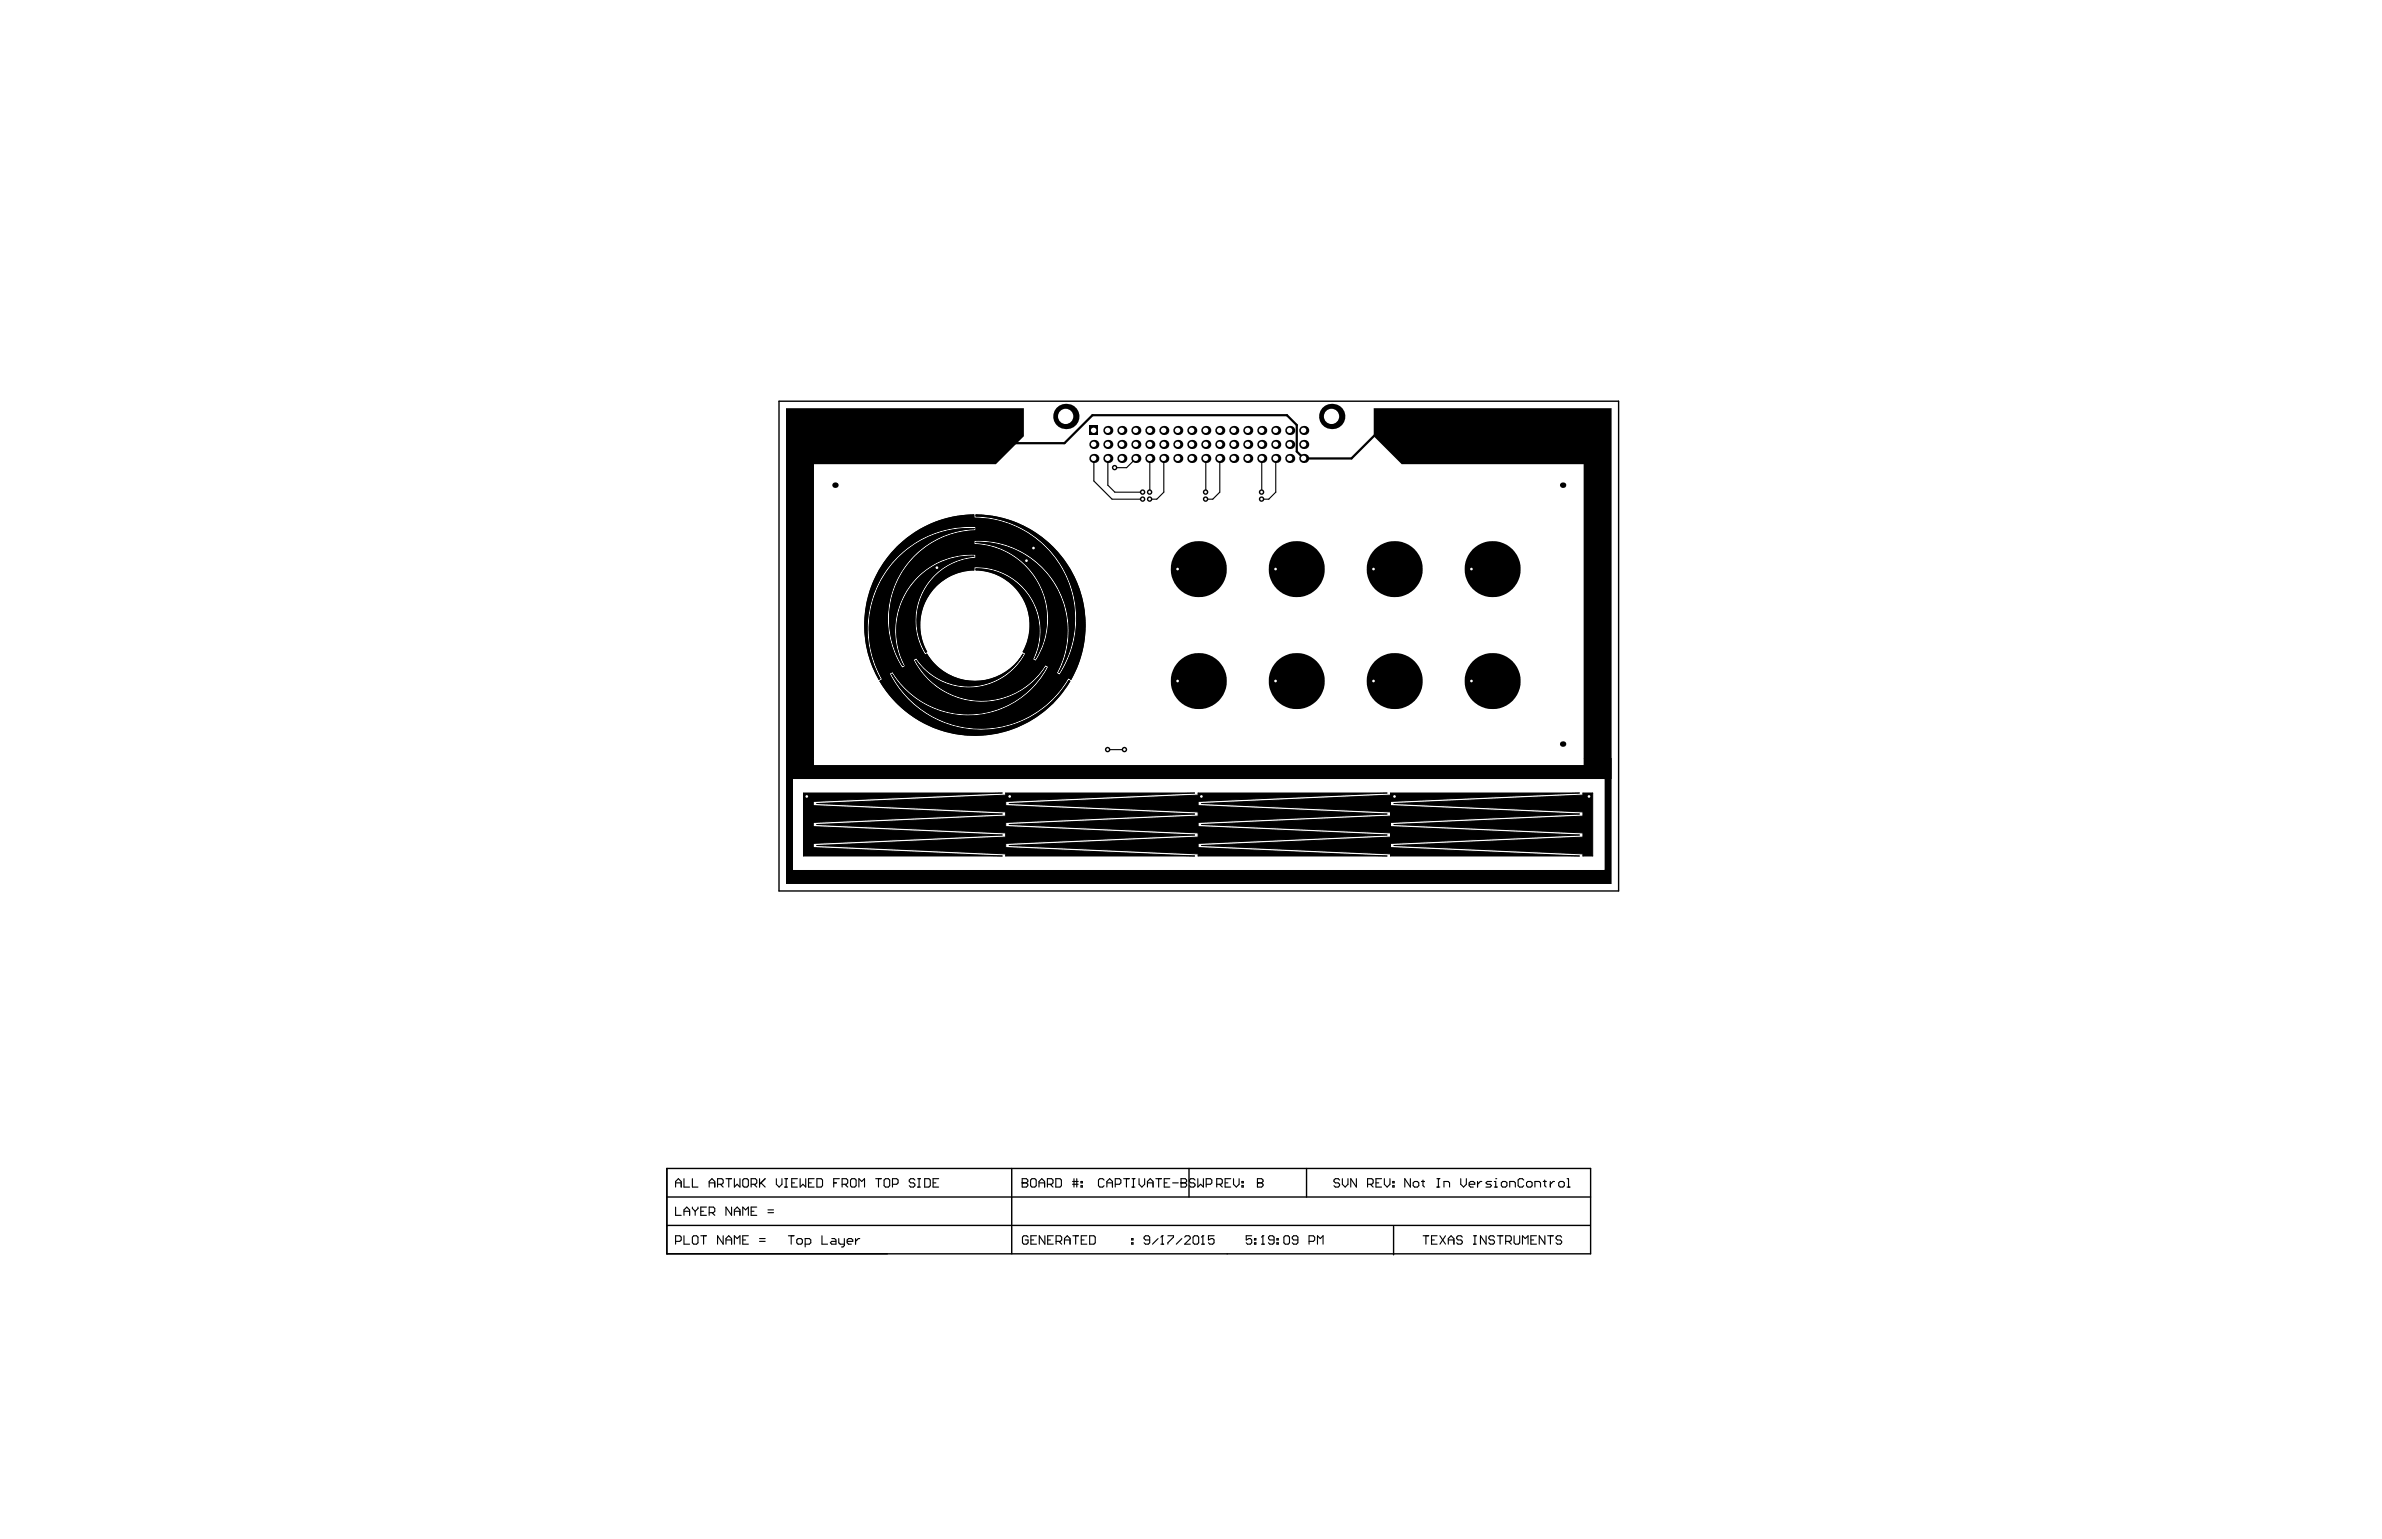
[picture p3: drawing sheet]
<svg xmlns="http://www.w3.org/2000/svg" width="432mm" height="279mm" viewBox="0 0 432 279" stroke-linecap="round" stroke-linejoin="round" font-family="sans-serif">
<path d="M141.2 72.7h152.2v88.8h-152.2zM120.9 211.9v15.4h167.4v-15.4h-167.4v15.4M120.9 217h167.4M183.4 211.9v15.4M215.5 211.9v5.1M236.8 211.9v5.1M120.9 222.2h167.4M252.6 222.4v5.1" fill="none" stroke="#000" stroke-width=".25"/>
<g fill="none" stroke="#000" stroke-width=".2">
<path d="M176.5 95.9a18.2 18.2 0 0 0-16.5 27.3l-.5 .3M176.5 95.9h.1M176.5 95.9a16.4 16.4 0 0 0-13 25.3M176.9 95.5a18.6 18.6 0 0 0-17.4 27.6M176.9 93.6a18.6 18.6 0 0 1 15.2 28.8M176.9 95.5v.7a16 16 0 0 0-13.3 24.5h.1M176.9 93.6v-.2a20 20 0 0 1 17.2 29.8M198.3 83.1v4.1l3.3 3.3h5.6M200.8 83.1v4.9l1.3 1.2h5.1M205.9 83.1l-1.7 1.7h-2.1M208.4 83.1v6.1M211 83.1v6.1l-1.3 1.3h-1.3"/>
<path d="M218.6 83.1v6.1M221.1 83.1v6.1l-1.2 1.3h-1.3M228.7 83.1v6.1M231.3 83.1v6.1l-1.3 1.3h-1.3M166.1 119.2h.1M166.1 119.2l-.6 .4a13.9 13.9 0 0 0 24.1 1.4 16 16 0 0 1-27.8 .7l-.6 .4M167.7 118.8l.3-.2a10.2 10.2 0 0 0 17.5 0 11.3 11.3 0 0 1-19.4 .6M167.8 118.3a11.3 11.3 0 0 1 9.1-17.1v-.7a13.9 13.9 0 0 0-13.2 20.1M168 118.2l-.2 .1M176.5 102.8v.5a10 10 0 0 0-8.5 14.9M176.5 102.7a11.7 11.7 0 0 1 11.1 16.7M176.5 100.9a11.7 11.7 0 0 0-8.8 17.9"/>
<path d="M176.5 100.9a13.5 13.5 0 0 0-12.3 19.9l-.7 .4M185.5 118.2a10 10 0 0 0-8.6-14.9v-.2a11.3 11.3 0 0 1 10.2 16.5M185.5 118.2l.5 .3a11.7 11.7 0 0 1-20 1.2 13.5 13.5 0 0 0 23.5 .8l.6 .4a16.4 16.4 0 0 1-28.4 1.4M187.1 119.6l.7 .4M187.6 119.4a13.5 13.5 0 0 0-11.1-20.6v-.8a16.4 16.4 0 0 1 15.5 23.9M187.8 120a13.9 13.9 0 0 0-10.9-21.6 16 16 0 0 1 14.5 23.7M159.5 123.1l-.2 .1M159.5 123.5a20 20 0 0 0 34.4 0M161.2 122.1a18.6 18.6 0 0 0 32.6 1.3M161.7 122.2h.1M161.7 122.3a18.2 18.2 0 0 0 31.9 .6l.5 .3M163.7 120.7h.1"/>
<path d="M192 121.9a18.2 18.2 0 0 0-15.5-27.9v-.6a20 20 0 0 0-17.2 29.8M193.7 123.4l.2 .1M200.8 135.9h3.1M122.5 214.5h1M122.5 215.2v-1l.5-.5 .5 .5v1M122.5 218.9v1.5h1M124 213.7v1.5h1M124 219.6h1M125.5 213.7v1.5h1M125.5 218.9v.2l.5 .5M126 219.6v.8M126.5 218.9v.2l-.5 .5"/>
<path d="M127 219.6h.5M128 218.9h-1v1.5h1M128.6 214.5h1M128.6 219.9h.7l.3-.3v-.5l-.3-.2h-.7v1.5M128.6 215.2v-1l.5-.5 .5 .5v1M129.1 219.9l.5 .5M130.1 214.7h.7l.3-.2v-.5l-.3-.3h-.7v1.5M130.6 214.7l.5 .5M131.6 213.7h1M132.1 213.7v1.5M132.6 218.9v1.5l-1-1.5v1.5M133.1 213.7v1.5l.5-.5 .5 .5v-1.5"/>
<path d="M133.1 219.6h1M134.9 213.7h.5l.3 .3v1l-.3 .2h-.5l-.3-.2v-1zM136.2 214.7h.7l.3-.2v-.5l-.3-.3h-.7v1.5M136.2 219.6h.5M136.7 214.7l.5 .5M137.2 218.9h-1v1.5h1M137.7 213.7v1.5M137.9 214.5l.8 .7M138.7 213.7l-1 1M139.2 219.9h1M139.2 219.4h1M140.7 213.7v1l.5 .5 .5-.5v-1"/>
<path d="M142.3 215.2h.5M142.3 213.7h.5M142.5 213.7v1.5M143.5 214.5h.5M144.5 213.7h-1v1.5h1M145 213.7v1.5l.6-.5 .5 .5v-1.5M146.6 214.5h.5M147.6 213.7h-1v1.5h1M148.1 213.7h.8l.2 .3v1l-.2 .2h-.8zM151.1 214.5h.5M152.1 213.7h-1v1.5M152.7 214.7h.7l.3-.2v-.5l-.3-.3h-.7v1.5"/>
<path d="M153.2 214.7l.5 .5M154.4 213.7h.5l.3 .3v1l-.3 .2h-.5l-.2-.2v-1zM155.7 215.2v-1.5l.5 .5 .5-.5v1.5M158.7 213.7h1.1M159.3 213.7v1.5M160.5 213.7h.5l.3 .3v1l-.3 .2h-.5l-.2-.2v-1zM161.8 214.7h.7l.3-.2v-.5l-.3-.3h-.7v1.5M165.8 214l-.2-.3h-.5l-.3 .3v.2l.3 .3h.5l.2 .2v.3l-.2 .2h-.5l-.3-.2M166.4 215.2h.5M166.4 213.7h.5M166.6 213.7v1.5M167.6 213.7h.8l.2 .3v1l-.2 .2h-.8z"/>
<path d="M169.1 214.5h.6M170.2 213.7h-1.1v1.5h1.1M185.3 214.5h.1M185.3 213.7h.8l.2 .3v.2l-.2 .3 .2 .2v.3l-.2 .2h-.8zM185.3 214.5h.8M187.1 213.7h.5l.2 .3v1l-.2 .2h-.5l-.3-.2v-1zM188.3 214.5h1.1M188.3 215.2v-1l.6-.5 .5 .5v1M189.9 214.7h.7l.3-.2v-.5l-.3-.3h-.7v1.5M190.4 214.7l.5 .5M191.4 213.7h.8l.2 .3v1l-.2 .2h-.8zM194.4 214.2h1"/>
<path d="M194.4 214.7h1M194.7 213.7v1.5M195.2 213.7v1.5M196 215h.2v.2h-.2zM196 214.2h.2v.3h-.2zM200.1 214l-.2-.3h-.5l-.3 .3v1l.3 .2h.5l.2-.2M200.6 214.5h1.1M200.6 215.2v-1l.6-.5 .5 .5v1M202.2 214.7h.7l.3-.2v-.5l-.3-.3h-.7v1.5M203.7 213.7h1M204.2 213.7v1.5M205.2 215.2h.5"/>
<path d="M205.2 213.7h.5M205.5 213.7v1.5M206.5 213.7v1l.5 .5 .5-.5v-1M208 214.5h1M208 215.2v-1l.5-.5 .5 .5v1M209.5 213.7h1M210 213.7v1.5M211 214.5h.6M212.1 213.7h-1.1v1.5h1.1M212.6 214.5h1M214.1 214.5h.1M214.1 213.7h.8l.2 .3v.2l-.2 .3 .2 .2v.3l-.2 .2h-.8z"/>
<path d="M214.1 214.5h.8M216.6 214l-.2-.3h-.5l-.3 .3v.2l.3 .3h.5l.2 .2v.3l-.2 .2h-.5l-.3-.2M217.1 213.7v1.5l.5-.5 .6 .5v-1.5M218.7 214.7h.7l.3-.2v-.5l-.3-.3h-.7v1.5M220.6 214.7h.7l.3-.2v-.5l-.3-.3h-.7v1.5M221.1 214.7l.5 .5M222.1 214.5h.5M223.1 213.7h-1v1.5h1M223.6 213.7v1l.5 .5 .5-.5v-1M225.1 215h.3v.2h-.3zM225.1 214.2h.3v.3h-.3zM227.9 214.5h.1"/>
<path d="M227.9 213.7h.8l.3 .3v.2l-.3 .3 .3 .2v.3l-.3 .2h-.8zM227.9 214.5h.8M242.8 214l-.2-.3h-.5l-.3 .3v.2l.3 .3h.5l.2 .2v.3l-.2 .2h-.5l-.3-.2M243.3 213.7v1l.5 .5 .6-.5v-1M245.9 213.7v1.5l-1-1.5v1.5M247.9 214.7h.8l.2-.2v-.5l-.2-.3h-.8v1.5M248.4 214.7l.5 .5M249.4 214.5h.5M250.4 213.7h-1v1.5h1M251 213.7v1l.5 .5 .5-.5v-1M252.5 215h.2v.2h-.2zM252.5 214.2h.2v.3h-.2z"/>
<path d="M255.7 213.7v1.5l-1-1.5v1.5M256.4 214.2h.5l.3 .3v.5l-.3 .2h-.5l-.2-.2v-.5zM257.7 214.2h.5M258 214v1l.2 .2M260.5 215.2h.5M260.5 213.7h.5M260.7 213.7v1.5M261.8 215.2v-1h.7l.3 .3v.7M264.8 213.7v1l.5 .5 .5-.5v-1M266.3 214.7h1v-.2l-.2-.3h-.5l-.3 .3v.5l.3 .2h.5M267.8 214.2v1M268.6 214.2h-.2l-.6 .5"/>
<path d="M270.4 214.2h-.8l-.2 .3 .2 .2h.5l.3 .3-.3 .2h-.7M270.9 215.2h.5M270.9 214.2h.2v1M271.1 213.7h.1M272.4 214.2h.5l.3 .3v.5l-.3 .2h-.5l-.2-.2v-.5zM273.7 215.2v-1h.7l.3 .3v.7M276.2 214l-.2-.3h-.5l-.3 .3v1l.3 .2h.5l.2-.2M277 214.2h.5l.2 .3v.5l-.2 .2h-.5l-.3-.2v-.5zM278.2 215.2v-1h.8l.3 .3v.7M279.8 214.2h.5M280 214v1l.3 .2M281 214.2v1"/>
<path d="M281.8 214.2h-.3l-.5 .5M282.8 214.2h.5l.3 .3v.5l-.3 .2h-.5l-.2-.2v-.5zM284.1 215.2h.5M284.1 213.7h.2v1.5M122.5 225.1h.7l.3-.3v-.5l-.3-.2h-.7v1.5M124 220.4v-1l.5-.5 .5 .5v1M124 224.1v1.5h1M125.8 224.1h.5l.2 .2v1l-.2 .3h-.5l-.3-.3v-1zM127 224.1h1M127.5 224.1v1.5M131.1 224.1v1.5l-1-1.5v1.5M131.6 225.6v-1l.5-.5 .5 .5v1"/>
<path d="M131.6 224.8h1M133.1 220.4v-1l.5-.5 .5 .5v1M133.1 225.6v-1.5l.5 .5 .5-.5v1.5M134.6 224.8h.6M134.6 220.4v-1.5l.6 .5 .5-.5v1.5M135.7 224.1h-1.1v1.5h1.1M137.7 225.1h1M137.7 224.6h1M142.9 224.1h1M143.4 224.1v1.5M144.7 224.6h.5l.3 .2v.5l-.3 .3h-.5l-.3-.3v-.5zM146 225.6h.7l.3-.3v-.5l-.3-.2h-.7v1.5"/>
<path d="M149 224.1v1.5h1M150.8 224.6h.5l.2 .2v.8h-.7l-.3-.3 .3-.2h.7M152 224.6v.7l.3 .3h.8M153.1 224.6v1.2l-.3 .3h-.2M153.6 225.1h1v-.3l-.3-.2h-.5l-.2 .2v.5l.2 .3h.5M155.1 224.6v1M155.9 224.6h-.3l-.5 .5M186.4 224.3l-.3-.2h-.5l-.2 .2v1l.2 .3h.5l.3-.3v-.5h-.5M186.9 224.8h.5M187.9 224.1h-1v1.5h1M189.4 224.1v1.5l-1-1.5v1.5M189.9 224.8h.5"/>
<path d="M190.9 224.1h-1v1.5h1M191.4 225.1h.8l.3-.3v-.5l-.3-.2h-.8v1.5M191.9 225.1l.6 .5M193 224.8h1M193 225.6v-1l.5-.5 .5 .5v1M194.5 224.1h1M195 224.1v1.5M196 224.8h.5M197 224.1h-1v1.5h1M197.5 224.1h.8l.2 .2v1l-.2 .3h-.8zM205.1 225.3h.3v.3h-.3zM205.1 224.6h.3v.2h-.3z"/>
<path d="M208.4 224.8h-.8l-.2-.2v-.3l.2-.2h.6l.2 .2v1l-.2 .3h-.6l-.2-.3M209.9 224.6l-1 1M210.4 225.6h.5M210.7 224.1h.1M210.7 224.1v1.5M210.7 224.1l-.3 .2M211.7 224.1h1v.2l-1 1v.3M214.2 224.6l-1 1M214.8 224.3l.2-.2h.5l.3 .2v.3l-1 1h1M216.5 224.1h.5l.3 .2v1l-.3 .3h-.5l-.2-.3v-1zM217.8 225.6h.5M218 224.1h.1"/>
<path d="M218 224.1v1.5M218 224.1l-.2 .2M220.1 224.1h-1v.7l.7-.2 .3 .2v.5l-.3 .3h-.5l-.2-.3M226.9 224.1h-1v.7l.5-.2h.2l.3 .2v.5l-.3 .3h-.5l-.2-.3M227.4 225.3h.3v.3h-.3zM227.4 224.6h.3v.2h-.3zM228.7 225.6h.5M228.9 224.1h.1M228.9 224.1v1.5M228.9 224.1l-.2 .2M231 224.8h-.8l-.3-.2v-.3l.3-.2h.5l.3 .2v1l-.3 .3h-.5l-.3-.3M231.5 225.3h.2v.3h-.2z"/>
<path d="M231.5 224.6h.2v.2h-.2zM233 224.1h.5l.3 .2v1l-.3 .3h-.5l-.3-.3v-1zM235.3 224.8h-.8l-.2-.2v-.3l.2-.2h.5l.3 .2v1l-.3 .3h-.5l-.2-.3M237.3 225.1h.8l.2-.3v-.5l-.2-.2h-.8v1.5M238.8 225.6v-1.5l.5 .5 .5-.5v1.5M258 224.1h1M258.5 224.1v1.5M259.5 224.8h.5M260.5 224.1h-1v1.5h1M261 224.1l1 1.5M262 224.1l-1 1.5M262.5 224.8h1.1"/>
<path d="M262.5 225.6v-1l.5-.5 .6 .5v1M265.1 224.3l-.3-.2h-.5l-.2 .2v.3l.2 .2h.5l.3 .3v.2l-.3 .3h-.5l-.2-.3M267.1 224.1h.5M267.1 225.6h.5M267.4 224.1v1.5M269.4 224.1v1.5l-1-1.5v1.5M270.9 224.3l-.2-.2h-.5l-.3 .2v.3l.3 .2h.5l.2 .3v.2l-.2 .3h-.5l-.3-.3M271.4 224.1h1M271.9 224.1v1.5M272.9 225.1h.8l.3-.3v-.5l-.3-.2h-.8v1.5M273.5 225.1l.5 .5M274.5 224.1v1.2l.2 .3h.5l.3-.3v-1.2"/>
<path d="M276 225.6v-1.5l.5 .5 .5-.5v1.5M277.5 224.8h.5M278.5 224.1h-1v1.5h1M280 224.1v1.5l-1-1.5v1.5M280.6 224.1h1M281.1 224.1v1.5M283.1 224.3l-.3-.2h-.5l-.2 .2v.3l.2 .2h.5l.3 .3v.2l-.3 .3h-.5l-.2-.3"/>
</g>
<g fill="#000">
<path d="M162.9 101.1a18 18 0 0 1 13.7-5.3v.1a21.2 21.2 0 0 0-6.7 1.8 16.3 16.3 0 0 0-6.4 23.4l.6-.3a13.6 13.6 0 0 1 12.4-20l.1 .1a11.7 11.7 0 0 0-8.9 17.8l.3-.2a10.1 10.1 0 0 0 17.3 .1h.2a10 10 0 0 1-6 5.2 11.4 11.4 0 0 1-13.4-4.4l-.5 .3a13.9 13.9 0 0 0 24 1.2h.1a16 16 0 0 1-25.6 3.9l-1.6-1.9-.7-1.1-.5 .3a18.5 18.5 0 0 0 32.4 1.2l.3 .2a20 20 0 0 1-34.5 .1v-.2l.4-.2a18.3 18.3 0 0 1 3-22.1zM162.5 99.1a19.7 19.7 0 0 1 14.1-5.8v.6a18.3 18.3 0 0 1 15.4 28.1h-.1a16.4 16.4 0 0 0-15.3-23.9v.6a13.6 13.6 0 0 1 11.1 20.8h-.1a11.7 11.7 0 0 0-11-16.6v.4a10 10 0 0 0-8.5 14.9l-.3 .2a11.4 11.4 0 0 1 9-17.3v-.5a13.8 13.8 0 0 0-13.1 20l-.1 .2a16 16 0 0 1 13.2-24.6v-.6a18.6 18.6 0 0 0-17.2 27.5l-.3 .2a20 20 0 0 1 3.2-24.2zM176.8 93.3a20 20 0 0 1 17.4 29.9l-.6-.2a18.3 18.3 0 0 1-32-.7l.2-.1a16.3 16.3 0 0 0 28.2-1.3l-.5-.3a13.6 13.6 0 0 1-23.6-.8l.1-.1a11.6 11.6 0 0 0 19.9-1.2l-.5-.3a10 10 0 0 0-8.6-14.9v-.2a9 9 0 0 1 5.9 1.5 11.4 11.4 0 0 1 4.6 14.9l.4 .3a13.8 13.8 0 0 0-10.8-21.4l-.1-.1a12.9 12.9 0 0 1 7.9 1.7 16.1 16.1 0 0 1 6.9 22l.5 .3a18.6 18.6 0 0 0-15.2-28.7zM145.7 143.8h36l-34.3 1.5v.8l34.3 1.5-34.3 1.5v.8l34.3 1.5-34.3 1.5v.8l34.3 1.5h-36zM148.1 145.7l34.2-1.5v-.4h34.3l-34.3 1.5v.8l34.3 1.5-34.3 1.5v.8l34.3 1.5-34.3 1.5v.8l34.3 1.5h-34.3v-.4l-34.2-1.5 34.2-1.5v-.8l-34.2-1.5 34.2-1.5v-.8zM182.9 145.7l34.3-1.5v-.4h34.2l-34.2 1.5v.8l34.2 1.5-34.2 1.5v.8l34.2 1.5-34.2 1.5v.8l34.2 1.5h-34.2v-.4l-34.3-1.5 34.3-1.5v-.8l-34.3-1.5 34.3-1.5v-.8zM217.8 145.7l34.3-1.5v-.4h34.2l-34.2 1.5v.8l34.2 1.5-34.2 1.5v.8l34.2 1.5-34.2 1.5v.8l34.2 1.5h-34.2v-.4l-34.3-1.5 34.3-1.5v-.8l-34.3-1.5 34.3-1.5v-.8zM252.7 145.7l34.2-1.5v-.4h1.8v11.4h-1.8v-.4l-34.2-1.5 34.2-1.5v-.8l-34.2-1.5 34.2-1.5v-.8zM142.5 137.4h5.1v1.3h139.5v-1.3h5v3.9h-149.6zM142.5 74h43.1v5.1l-5.1 5.1h-32.9v53.2l-3.8 3.9v16.4h147.1v-16.4l-3.8-3.9v-53.2h-33l-5.1-5.1v-5.1h43.1v86.3h-149.6z"/>
<circle cx="217.3" cy="103.2" r="5.1"/>
<circle cx="235.1" cy="103.2" r="5.1"/>
<circle cx="252.8" cy="103.2" r="5.1"/>
<circle cx="270.6" cy="103.2" r="5.1"/>
<circle cx="217.3" cy="123.5" r="5.1"/>
<circle cx="235.1" cy="123.5" r="5.1"/>
<circle cx="252.8" cy="123.5" r="5.1"/>
<circle cx="270.6" cy="123.5" r="5.1"/>
<circle cx="146.3" cy="144.4" r=".49"/>
</g>
<path d="M191.4 122.1l.7 .4M145.7 143.8h36l-34.3 1.5v.8l34.3 1.5-34.3 1.5v.8l34.3 1.5-34.3 1.5v.8l34.3 1.5h-36zM148.1 145.7l34.2-1.5v-.4h34.3l-34.3 1.5v.8l34.3 1.5-34.3 1.5v.8l34.3 1.5-34.3 1.5v.8l34.3 1.5h-34.3v-.4l-34.2-1.5 34.2-1.5v-.8l-34.2-1.5 34.2-1.5v-.8zM182.9 145.7l34.3-1.5v-.4h34.2l-34.2 1.5v.8l34.2 1.5-34.2 1.5v.8l34.2 1.5-34.2 1.5v.8l34.2 1.5h-34.2v-.4l-34.3-1.5 34.3-1.5v-.8l-34.3-1.5 34.3-1.5v-.8zM217.8 145.7l34.3-1.5v-.4h34.2l-34.2 1.5v.8l34.2 1.5-34.2 1.5v.8l34.2 1.5-34.2 1.5v.8l34.2 1.5h-34.2v-.4l-34.3-1.5 34.3-1.5v-.8l-34.3-1.5 34.3-1.5v-.8zM252.7 145.7l34.2-1.5v-.4h1.8v11.4h-1.8v-.4l-34.2-1.5 34.2-1.5v-.8l-34.2-1.5 34.2-1.5v-.8z" fill="none" stroke="#000" stroke-width=".18"/>
<path d="M250.3 77.8l-5.3 5.3h-8.7l-1.2-1.2v-4.8l-1.8-1.8h-35.3l-5 5.1h-9.9" fill="none" stroke="#000" stroke-width=".41"/>
<circle cx="146.3" cy="144.4" r=".24" fill="#fff"/>
<circle cx="183" cy="144.4" r=".49" fill="#000"/>
<circle cx="183" cy="144.4" r=".24" fill="#fff"/>
<circle cx="217.8" cy="144.4" r=".49" fill="#000"/>
<circle cx="217.8" cy="144.4" r=".24" fill="#fff"/>
<circle cx="252.8" cy="144.4" r=".49" fill="#000"/>
<circle cx="252.8" cy="144.4" r=".24" fill="#fff"/>
<circle cx="288" cy="144.4" r=".49" fill="#000"/>
<circle cx="288" cy="144.4" r=".24" fill="#fff"/>
<circle cx="186.1" cy="101.7" r=".49" fill="#000"/>
<circle cx="186.1" cy="101.7" r=".24" fill="#fff"/>
<circle cx="169.8" cy="102.9" r=".49" fill="#000"/>
<circle cx="169.8" cy="102.9" r=".24" fill="#fff"/>
<circle cx="187.3" cy="99.4" r=".49" fill="#000"/>
<circle cx="187.3" cy="99.4" r=".24" fill="#fff"/>
<circle cx="208.4" cy="89.2" r=".49" fill="#000"/>
<circle cx="208.4" cy="89.2" r=".24" fill="#fff"/>
<circle cx="208.4" cy="90.5" r=".49" fill="#000"/>
<circle cx="208.4" cy="90.5" r=".24" fill="#fff"/>
<circle cx="218.5" cy="89.2" r=".49" fill="#000"/>
<circle cx="218.5" cy="89.2" r=".24" fill="#fff"/>
<circle cx="218.5" cy="90.5" r=".49" fill="#000"/>
<circle cx="218.5" cy="90.5" r=".24" fill="#fff"/>
<circle cx="207.1" cy="90.5" r=".49" fill="#000"/>
<circle cx="207.1" cy="90.5" r=".24" fill="#fff"/>
<circle cx="207.1" cy="89.2" r=".49" fill="#000"/>
<circle cx="207.1" cy="89.2" r=".24" fill="#fff"/>
<circle cx="228.7" cy="90.5" r=".49" fill="#000"/>
<circle cx="228.7" cy="90.5" r=".24" fill="#fff"/>
<circle cx="228.7" cy="89.2" r=".49" fill="#000"/>
<circle cx="228.7" cy="89.2" r=".24" fill="#fff"/>
<circle cx="202.1" cy="84.8" r=".49" fill="#000"/>
<circle cx="202.1" cy="84.8" r=".24" fill="#fff"/>
<circle cx="213.5" cy="103.2" r=".49" fill="#000"/>
<circle cx="213.5" cy="103.2" r=".24" fill="#fff"/>
<circle cx="231.2" cy="103.2" r=".49" fill="#000"/>
<circle cx="231.2" cy="103.2" r=".24" fill="#fff"/>
<circle cx="249" cy="103.2" r=".49" fill="#000"/>
<circle cx="249" cy="103.2" r=".24" fill="#fff"/>
<circle cx="266.7" cy="103.2" r=".49" fill="#000"/>
<circle cx="266.7" cy="103.2" r=".24" fill="#fff"/>
<circle cx="213.5" cy="123.5" r=".49" fill="#000"/>
<circle cx="213.5" cy="123.5" r=".24" fill="#fff"/>
<circle cx="231.2" cy="123.5" r=".49" fill="#000"/>
<circle cx="231.2" cy="123.5" r=".24" fill="#fff"/>
<circle cx="249" cy="123.5" r=".49" fill="#000"/>
<circle cx="249" cy="123.5" r=".24" fill="#fff"/>
<circle cx="266.7" cy="123.5" r=".49" fill="#000"/>
<circle cx="266.7" cy="123.5" r=".24" fill="#fff"/>
<circle cx="200.8" cy="135.9" r=".49" fill="#000"/>
<circle cx="200.8" cy="135.9" r=".24" fill="#fff"/>
<circle cx="203.8" cy="135.9" r=".49" fill="#000"/>
<circle cx="203.8" cy="135.9" r=".24" fill="#fff"/>
<circle cx="198.3" cy="80.6" r=".82" fill="#000"/>
<circle cx="198.3" cy="80.6" r=".49" fill="#fff"/>
<path d="M197.5 77.2h1.6v1.7h-1.6z" fill-rule="evenodd" fill="#000"/>
<circle cx="198.3" cy="78" r=".49" fill="#fff"/>
<circle cx="203.4" cy="80.6" r=".82" fill="#000"/>
<circle cx="203.3" cy="80.6" r=".49" fill="#fff"/>
<circle cx="205.9" cy="80.6" r=".82" fill="#000"/>
<circle cx="205.9" cy="80.6" r=".49" fill="#fff"/>
<circle cx="203.4" cy="78.1" r=".82" fill="#000"/>
<circle cx="203.3" cy="78" r=".49" fill="#fff"/>
<circle cx="205.9" cy="78.1" r=".82" fill="#000"/>
<circle cx="205.9" cy="78" r=".49" fill="#fff"/>
<circle cx="211" cy="80.6" r=".82" fill="#000"/>
<circle cx="210.9" cy="80.6" r=".49" fill="#fff"/>
<circle cx="213.5" cy="80.6" r=".82" fill="#000"/>
<circle cx="213.5" cy="80.6" r=".49" fill="#fff"/>
<circle cx="216" cy="80.6" r=".82" fill="#000"/>
<circle cx="216" cy="80.6" r=".49" fill="#fff"/>
<circle cx="211" cy="78.1" r=".82" fill="#000"/>
<circle cx="210.9" cy="78" r=".49" fill="#fff"/>
<circle cx="213.5" cy="78.1" r=".82" fill="#000"/>
<circle cx="213.5" cy="78" r=".49" fill="#fff"/>
<circle cx="216" cy="78.1" r=".82" fill="#000"/>
<circle cx="216" cy="78" r=".49" fill="#fff"/>
<circle cx="218.6" cy="80.6" r=".82" fill="#000"/>
<circle cx="218.6" cy="80.6" r=".49" fill="#fff"/>
<circle cx="221.1" cy="80.6" r=".82" fill="#000"/>
<circle cx="221.1" cy="80.6" r=".49" fill="#fff"/>
<circle cx="223.7" cy="80.6" r=".82" fill="#000"/>
<circle cx="223.6" cy="80.6" r=".49" fill="#fff"/>
<circle cx="218.6" cy="78.1" r=".82" fill="#000"/>
<circle cx="218.6" cy="78" r=".49" fill="#fff"/>
<circle cx="221.1" cy="78.1" r=".82" fill="#000"/>
<circle cx="221.1" cy="78" r=".49" fill="#fff"/>
<circle cx="223.7" cy="78.1" r=".82" fill="#000"/>
<circle cx="223.6" cy="78" r=".49" fill="#fff"/>
<circle cx="231.3" cy="80.6" r=".82" fill="#000"/>
<circle cx="231.2" cy="80.6" r=".49" fill="#fff"/>
<circle cx="228.7" cy="80.6" r=".82" fill="#000"/>
<circle cx="228.7" cy="80.6" r=".49" fill="#fff"/>
<circle cx="231.3" cy="78.1" r=".82" fill="#000"/>
<circle cx="231.2" cy="78" r=".49" fill="#fff"/>
<circle cx="228.7" cy="78.1" r=".82" fill="#000"/>
<circle cx="228.7" cy="78" r=".49" fill="#fff"/>
<circle cx="236.3" cy="80.6" r=".82" fill="#000"/>
<circle cx="236.3" cy="80.6" r=".49" fill="#fff"/>
<circle cx="236.3" cy="78.1" r=".82" fill="#000"/>
<circle cx="236.3" cy="78" r=".49" fill="#fff"/>
<circle cx="198.3" cy="83.1" r=".82" fill="#000"/>
<circle cx="198.3" cy="83.1" r=".49" fill="#fff"/>
<circle cx="203.4" cy="83.1" r=".82" fill="#000"/>
<circle cx="203.3" cy="83.1" r=".49" fill="#fff"/>
<circle cx="205.9" cy="83.1" r=".82" fill="#000"/>
<circle cx="205.9" cy="83.1" r=".49" fill="#fff"/>
<circle cx="216" cy="83.1" r=".82" fill="#000"/>
<circle cx="216" cy="83.1" r=".49" fill="#fff"/>
<circle cx="211" cy="83.1" r=".82" fill="#000"/>
<circle cx="210.9" cy="83.1" r=".49" fill="#fff"/>
<circle cx="213.5" cy="83.1" r=".82" fill="#000"/>
<circle cx="213.5" cy="83.1" r=".49" fill="#fff"/>
<circle cx="223.7" cy="83.1" r=".82" fill="#000"/>
<circle cx="223.6" cy="83.1" r=".49" fill="#fff"/>
<circle cx="218.6" cy="83.1" r=".82" fill="#000"/>
<circle cx="218.6" cy="83.1" r=".49" fill="#fff"/>
<circle cx="221.1" cy="83.1" r=".82" fill="#000"/>
<circle cx="221.1" cy="83.1" r=".49" fill="#fff"/>
<circle cx="231.3" cy="83.1" r=".82" fill="#000"/>
<circle cx="231.2" cy="83.1" r=".49" fill="#fff"/>
<circle cx="228.7" cy="83.1" r=".82" fill="#000"/>
<circle cx="228.7" cy="83.1" r=".49" fill="#fff"/>
<circle cx="236.3" cy="83.1" r=".82" fill="#000"/>
<circle cx="236.3" cy="83.1" r=".49" fill="#fff"/>
<circle cx="200.8" cy="80.6" r=".82" fill="#000"/>
<circle cx="200.8" cy="80.6" r=".49" fill="#fff"/>
<circle cx="208.4" cy="80.6" r=".82" fill="#000"/>
<circle cx="208.4" cy="80.6" r=".49" fill="#fff"/>
<circle cx="200.8" cy="78.1" r=".82" fill="#000"/>
<circle cx="200.8" cy="78" r=".49" fill="#fff"/>
<circle cx="208.4" cy="78.1" r=".82" fill="#000"/>
<circle cx="208.4" cy="78" r=".49" fill="#fff"/>
<circle cx="226.2" cy="80.6" r=".82" fill="#000"/>
<circle cx="226.2" cy="80.6" r=".49" fill="#fff"/>
<circle cx="226.2" cy="78.1" r=".82" fill="#000"/>
<circle cx="226.2" cy="78" r=".49" fill="#fff"/>
<circle cx="233.8" cy="80.6" r=".82" fill="#000"/>
<circle cx="233.8" cy="80.6" r=".49" fill="#fff"/>
<circle cx="233.8" cy="78.1" r=".82" fill="#000"/>
<circle cx="233.8" cy="78" r=".49" fill="#fff"/>
<circle cx="200.8" cy="83.1" r=".82" fill="#000"/>
<circle cx="200.8" cy="83.1" r=".49" fill="#fff"/>
<circle cx="208.4" cy="83.1" r=".82" fill="#000"/>
<circle cx="208.4" cy="83.1" r=".49" fill="#fff"/>
<circle cx="193.2" cy="75.5" r="2.3" fill="#000"/>
<circle cx="193.2" cy="75.5" r="1.38" fill="#fff"/>
<circle cx="241.4" cy="75.5" r="2.3" fill="#000"/>
<circle cx="241.4" cy="75.5" r="1.38" fill="#fff"/>
<circle cx="226.2" cy="83.1" r=".82" fill="#000"/>
<circle cx="226.2" cy="83.1" r=".49" fill="#fff"/>
<circle cx="233.8" cy="83.1" r=".82" fill="#000"/>
<circle cx="233.8" cy="83.1" r=".49" fill="#fff"/>
<g fill="#000">
<circle cx="151.4" cy="88" r=".49"/>
<circle cx="283.3" cy="88" r=".49"/>
<circle cx="283.3" cy="134.9" r=".49"/>
</g>
</svg>
